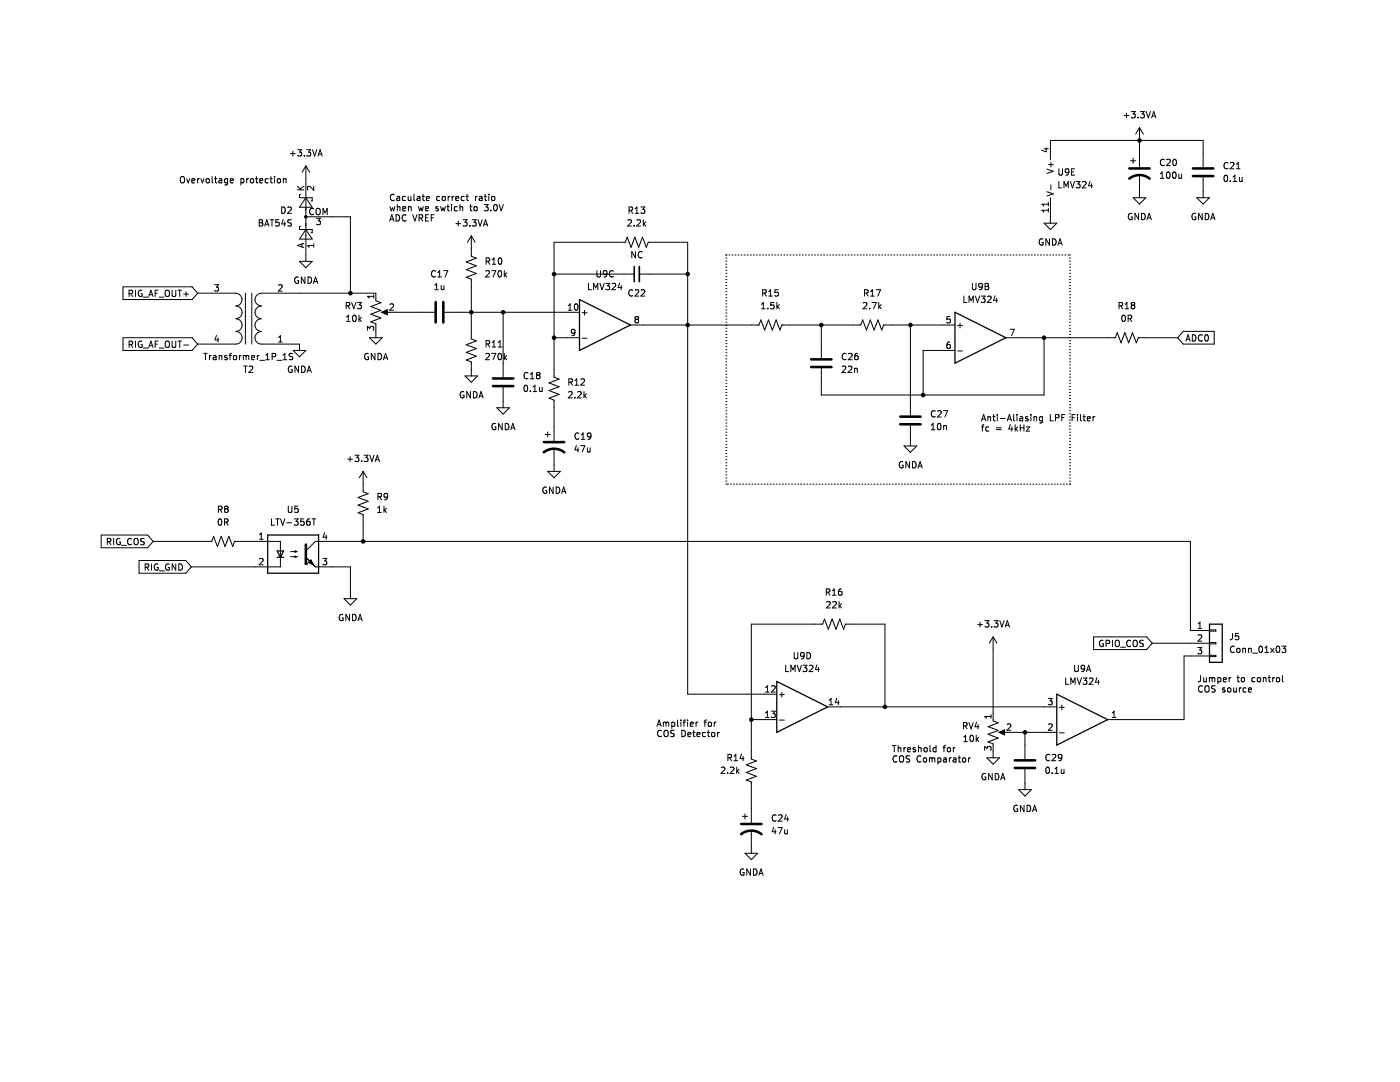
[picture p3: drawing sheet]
<svg xmlns="http://www.w3.org/2000/svg" width="279mm" height="216mm" viewBox="0 0 279 216" stroke-linecap="round" stroke-linejoin="round" font-family="sans-serif">
<g fill="none" stroke="#000" stroke-width=".2">
<path d="M36 35.4l.3-.2a.43 .43 0 0 1 .5 .5v.4a.42 .42 0 0 1-.4 .4 .42 .42 0 0 1-.4-.4zM37.3 35.7l.3 .8 .3-.8M38.3 36.1l.6-.1-.1-.3h-.3l-.2 .1v.6h.5M39.4 35.7v.8M39.8 35.7l-.4 .2M40.1 35.7l.3 .8 .3-.8M41.2 35.8l.2-.1 .3 .1 .1 .5-.1 .1h-.5zM42.3 35.2v1.1l.2 .2M42.8 35.7h.5M43 35.2v1.1l.3 .2M43.7 35.7h.5l.1 .8M44.3 36h-.5l-.1 .2 .1 .3 .5-.1"/>
<path d="M45.4 35.7h-.3l-.3 .2 .1 .5h.5M45.4 35.7v1l-.2 .2h-.3M46 36.1l.6-.1-.1-.3h-.4l-.1 .1v.6h.5M48.1 35.7h.3l.3 .2-.1 .5h-.5M48.1 35.7v1.2M49.2 35.7v.8M49.6 35.7l-.4 .2M50 35.8l.2-.1 .4 .1v.5l-.1 .1h-.5zM51 35.7h.5M51.2 35.2v1.1l.3 .2M51.8 36.1l.6-.1v-.3h-.4l-.2 .1 .1 .6h.5M53.5 35.7h-.3l-.3 .2 .1 .5h.5"/>
<path d="M53.9 35.7h.5M54.1 35.2v1.1l.3 .2M54.8 35.2v.1M54.8 35.7v.8M55.4 35.8l.2-.1 .3 .1 .1 .5-.1 .1h-.5zM56.5 35.8l.5-.1 .1 .8M56.5 35.7v.8M58 30.7h.9M58.4 30.2v.9M59.4 37.9h1.2M59.4 37.2l.7 .7M59.4 29.9h.8l-.4 .5 .3 .1v.5l-.1 .1-.6-.1"/>
<path d="M60 38.8h-.2v.7h2.5v.6h-.2M60.6 37.2l-.7 .5M60.7 31v.1M61 33.1v19.1M61 39.5l1.3 1.9h-2.5zM61 33.1l-.7 1.3M61 33.1l.8 1.3M61.2 29.9h.8l-.4 .5 .3 .1v.5l-.1 .1-.6-.1M62.4 29.9l.4 1.2 .4-1.2M62.6 37.2v.8l-.9-.8-.4 .2 .2 .5M63.5 31.1l.4-1.2 .4 1.2M63.6 30.8h.6"/>
<path d="M78.7 38.9a.6 .6 0 0 0-.9 .4 .6 .6 0 0 0 .6 .7l.3-.1M79.2 39.2h.5l.1 .8M79.8 39.5h-.5l-.1 .2 .1 .3h.5M80.9 39.2h-.3l-.3 .2 .1 .6h.5M81.5 39.2v.8l.5-.1M82 39.2v.8M82.6 38.8v1l.2 .2M83.3 39.2h.5v.8M83.8 39.5h-.4l-.2 .2 .2 .3h.4M84.2 39.2h.5M84.4 38.8v1l.3 .2M85.1 39.6l.6-.1-.1-.3h-.3l-.2 .2 .1 .6h.4"/>
<path d="M87.8 39.2h-.4l-.3 .2 .2 .6h.5M88.3 39.3l.2-.1 .3 .1 .1 .5-.1 .2-.5-.1zM89.4 39.2v.8M89.8 39.2l-.4 .2M90.2 39.2v.8M90.6 39.2l-.4 .2M91 39.6l.6-.1-.1-.3h-.4l-.1 .2v.6h.5M92.6 39.2h-.3l-.3 .2 .2 .6h.4M93 39.2h.5M93.2 38.8v1l.3 .2M94.9 39.2v.8M95.2 39.2l-.3 .2"/>
<path d="M95.7 39.2h.5v.8M96.2 39.5h-.4l-.2 .2 .2 .3h.4M96.6 39.2h.5M96.8 38.8v1l.3 .2M97.5 38.8v.1M97.5 39.2v.8M98.2 39.3l.1-.1 .4 .1 .1 .5-.2 .2-.4-.1zM208.4 29.7h.8M208.8 29.5v.8l-.9-.3M208.9 38.3l1.3 .4-1.3 .4M208.9 33.8l1.3 .4-1.3 .4M209.2 32.8h1"/>
<path d="M209.6 31.8v-3.8h30.5v5.4M209.6 39.5v5M209.7 32.4v.9M209.7 36.9v.9M211.3 33.7v1l.3 .3 .3-.1 .1-.2v-1M211.3 36.2v1.3h.6M212.3 37.5v-1.3l.5 .9 .4-.9v1.3M213.3 34.2l-.2 .3-.4-.1-.1-.2v-.4l.5-.1 .2 .2v.7l-.2 .3-.4 .1M213.6 36.2l.4 1.3 .5-1.3M213.9 34.3h.4M214.5 33.7h-.6v1.3h.6M214.8 36.2h.7l-.4 .5 .4 .1v.6l-.2 .1-.5-.1"/>
<path d="M216 36.3l.5-.1 .3 .4-.8 .9h.8M217.5 36.2l-.3 .9h.8M217.8 36.6v.9M224.3 23h1M224.8 22.6v.9M225.6 32.1h1M225.8 22.3h.8l-.5 .4 .4 .2v.5l-.2 .1-.5-.1M226.1 39.5h2.6l-1.3 1.2zM226.1 31.6v1M227.1 23.4v.1M227.4 25.5v7.9M227.4 34.9v4.6"/>
<path d="M227.4 25.5l-.8 1.3M227.4 25.5l.8 1.3M227.6 22.3h.8l-.4 .4 .3 .2v.5l-.2 .1-.5-.1M228.7 22.3l.5 1.2 .4-1.2M229.8 23.5l.5-1.2 .4 1.2M230 23.2h.6M231.6 35.6h.7M231.6 34.7l.3-.4v1.3M232.4 31.9a.6 .6 0 0 0-.9 .4 .6 .6 0 0 0 .6 .7l.3-.1M232.8 31.9l.5-.1 .3 .3-.8 .9h.8M232.9 34.4l.2-.1a.68 .68 0 0 1 .4 .7 .68 .68 0 0 1-.4 .6l-.3-.5zM234.1 34.4l.2-.1a.68 .68 0 0 1 .4 .7 .68 .68 0 0 1-.4 .6l-.3-.5z"/>
<path d="M234.2 31.8h.2a.68 .68 0 0 1 .4 .6 .68 .68 0 0 1-.4 .6 .84 .84 0 0 1-.2-1.2zM235.3 34.7v.8h.5M235.8 34.7v.9M238.8 39.5h2.6l-1.3 1.2zM240.1 35.4v4.1M244.4 35.1l.2-.1a.68 .68 0 0 1 .4 .6 .68 .68 0 0 1-.4 .6l-.3-.5zM245.1 32.5a.6 .6 0 0 0-.9 .5 .6 .6 0 0 0 .6 .7l.3-.1M245.5 36.1v.1M245.5 32.5l.5-.1 .3 .4-.8 .9h.8M246.1 36.2h.7M246.1 35.3l.4-.3v1.2M246.8 33.7h.7"/>
<path d="M246.8 32.8l.3-.4v1.3M247.4 35.4v.8l.5-.1M247.9 35.4v.8M24.5 57.2h13.8l1.2 1.3-1.2 1.3h-13.8zM25.8 58.6l.6-.1v-.5l-.6-.1v1.3M26.1 58.6l.4 .6M27 57.9v1.3M28.3 58a.59 .59 0 0 0-.7 .5 .59 .59 0 0 0 .7 .6l.1-.5h-.3M28.6 59.3h1M29.7 59.2l.4-1.3 .4 1.3M29.8 58.8h.6M31 58.5h.4"/>
<path d="M31.6 57.9h-.6v1.3M31.8 59.3h.9M33 58.1l.3-.2a.43 .43 0 0 1 .5 .4v.4a.42 .42 0 0 1-.4 .5 .42 .42 0 0 1-.4-.5zM34.4 57.9v1l.2 .3 .4-.1 .1-.2v-1M35.5 57.9h.7M35.9 57.9v1.3M36.7 58.7h.9M37.1 58.2v1M39.5 58.5h7.5a1.26 1.26 0 0 1 1.3 1.3 1.26 1.26 0 0 1-1.3 1.2M42.8 56.8h.8l-.4 .5 .4 .1v.6l-.2 .1-.6-.1M49 58.5v10.2M50.2 58.5v10.2"/>
<path d="M51.7 43.8h.5l.2 .3-.2 .3 .2 .2 .1 .3-.3 .2h-.5zM51.7 44.4h.5M52.8 45.1l.4-1.3 .5 1.3M52.9 44.7h.7M53.9 43.8h.7M54.3 43.8v1.3M55.6 56.9l.5-.1 .2 .4-.8 .9h.8M55.7 43.8h-.6l-.1 .6 .2-.1 .4 .1 .1 .2v.4l-.2 .1-.5-.1M56.2 41.3a.64 .64 0 0 1 .7 .6 .64 .64 0 0 1-.7 .7zM56.5 43.8l-.3 .9h.8M56.8 44.3v.8M57.4 41.4l.5-.1 .2 .4-.7 .9h.7"/>
<path d="M58.1 43.9l-.4-.1-.2 .2v.3l.5 .3 .1 .3-.2 .2h-.5M59.5 55.3a.59 .59 0 0 0-.7 .6 .59 .59 0 0 0 .7 .6l.1-.5h-.3M59.8 52.2h2.5l-1.3 1.2zM60 45.2h-.2v.6h2.5v.6h-.2M60.3 48.7v.6M60.6 48.6l-1.2 .4 1.2 .4M60.9 55.3v1.2l-.8-1.2v1.2M61 43.3h8.9v15.2M61 45.8l1.3 1.9h-2.5zM61.5 55.3a.64 .64 0 0 1 .7 .6 .64 .64 0 0 1-.7 .6zM62.6 56.5l.4-1.2 .4 1.2M62.6 41.7a.6 .6 0 0 0-.9 .4 .6 .6 0 0 0 .6 .7l.3-.1"/>
<path d="M62.6 48.6v.7M62.6 49h-1.3l.4 .3M62.7 56.2h.6M63.1 41.8l.3-.2a.43 .43 0 0 1 .5 .4v.4a.42 .42 0 0 1-.4 .5 .42 .42 0 0 1-.4-.5zM63.2 43.6h.7l-.4 .5 .4 .1v.5l-.2 .1-.5-.1M64.5 42.8v-1.2l.4 .9 .4-.9v1.2M74.6 58.8v.7M74.6 59.1h-1.3l.4 .4M77.8 44.1l.4-1.3 .4 1.3M77.8 41.2l.3 .9 .2-.6 .3 .6 .2-.9M77.9 43.8h.6M79 42.8a.64 .64 0 0 1 .8 .7 .64 .64 0 0 1-.8 .6z"/>
<path d="M79.3 41.3h.5v.8M79.3 40.8v1.3M80.4 41.6l.6-.1-.1-.2-.3-.1-.2 .2v.6h.5M81 43a.6 .6 0 0 0-.8 .4 .6 .6 0 0 0 .6 .7l.2-.1M81.5 41.3h.5l.1 .8M81.5 41.2v.9M82.4 42.8l.4 1.3 .4-1.3M83.5 41.2l.3 .9 .2-.6 .2 .6 .3-.9M83.6 43.5h.6l.1-.5-.7-.2v1.3M83.9 43.5l.5 .6M84.9 41.6l.6-.1v-.2l-.4-.1-.2 .2 .1 .6h.5M84.9 43.5h.4"/>
<path d="M85.5 42.8h-.6v1.3h.6M86.1 43.5h.4M86.7 42.8h-.6v1.3M86.8 57.8h.7M86.8 56.9l.3-.4v1.3M86.9 54.1a.6 .6 0 0 0-.8 .4 .6 .6 0 0 0 .6 .8l.2-.2M87.4 55.3h.7M87.4 54.4l.3-.4v1.3M87.4 41.3l-.3-.1-.1 .2v.2l.4 .1v.3h-.4M87.9 41.2l.3 .9 .2-.6 .3 .6 .2-.9M88 57l.1 .8 .5-.1M88.5 54h.9l-.6 1.3"/>
<path d="M88.6 57v.8M89.2 41.2h.5M89.4 40.8v1.1l.3 .2M90.1 40.8v.1M90.1 41.2v.9M91 44.6h.9M91.3 41.3l-.4-.1-.2 .3 .1 .5h.5M91.5 44.1v1M91.8 41.3h.5v.8M91.8 40.8v1.3M92.4 43.8h.8l-.4 .5 .4 .1v.6l-.2 .1-.6-.1M93.7 41.2h.5"/>
<path d="M93.8 45v.1M93.9 40.8v1.1l.3 .2M94.1 47.1v4l1 .4-2.1 .8 2.1 .7-2.1 .8 2.1 .8-2.1 .7 1.1 .4v11.9l1 .4-2.1 .8 2.1 .8-2.1 .7 2.1 .8-2.1 .7 1.1 .4v2.8M94.1 47.1l-.8 1.2M94.1 47.1l.7 1.2M94.2 43.8h.8l-.4 .5 .4 .1v.6l-.2 .1-.6-.1M94.6 41.3l.2-.1 .4 .1 .1 .5-.2 .2h-.5zM95.4 43.8l.4 1.3 .4-1.3M96.5 45.1l.4-1.3 .4 1.3M96.6 44.7h.6M96.6 40.8h.8l-.4 .5 .4 .1v.6l-.2 .1-.6-.1M97 54.1l.4-.1 .3 .4-.8 .9h.8"/>
<path d="M97 52.1h.6l.1-.5-.7-.1v1.2M97.3 52.1l.4 .6M98 42v.1M98.1 54h.9l-.6 1.3M98.2 51.8l.4-.3v1.2M98.2 52.7h.8M98.6 40.9l.2-.1a.68 .68 0 0 1 .5 .6 .68 .68 0 0 1-.5 .7l-.3-.5zM99.5 54.1l.2-.1a.68 .68 0 0 1 .4 .6 .68 .68 0 0 1-.4 .7l-.3-.5zM99.6 51.6l.1-.1a.68 .68 0 0 1 .5 .6 .68 .68 0 0 1-.5 .6l-.3-.5zM99.6 40.8l.4 1.3 .5-1.3M100.6 54v1.3M100.8 54.8l.3 .5"/>
<path d="M101.1 54.4l-.5 .5M110.6 54.7h16M117.4 56.5v1.3h.6M118.5 57.8v-1.3l.4 .9 .4-.9v1.3M119.1 54v1l.3 .3 .3-.1 .2-.2v-1M119.7 56.5l.5 1.3 .4-1.3M120.9 56.5h.8l-.5 .5 .4 .1v.6l-.2 .1-.5-.1M121.1 54.5l-.2 .3-.4-.1-.1-.2 .1-.4 .4-.1 .2 .2v.8l-.2 .2-.4 .1M122.2 56.7l.4-.2 .3 .4-.8 .9h.8M122.4 54.1a.6 .6 0 0 0-.8 .4 .6 .6 0 0 0 .6 .8l.2-.2M123.7 56.5l-.3 .9h.7M124 57v.8"/>
<path d="M125.3 44l.5-.2 .2 .4-.8 .9h.8M125.5 42l.6-.1 .1-.5-.7-.1v1.3M125.8 42l.5 .6M126.3 57.9a.6 .6 0 0 0-.9 .5 .6 .6 0 0 0 .6 .7l.3-.1M126.6 45v.1M126.7 57.9l.5-.1 .3 .4-.8 .9h.8M126.7 42.6h.8M126.7 41.7l.4-.4v1.3M126.8 50.2v1.3l-.7-1.3v1.3M127.1 44l.5-.2 .2 .4-.7 .9h.7M127.6 54.7h9.6M127.9 41.3h.8l-.4 .5 .3 .1v.5l-.2 .2-.5-.2"/>
<path d="M128 57.9l.4-.1 .3 .4-.8 .9h.8M128.1 50.3a.6 .6 0 0 0-.8 .4 .6 .6 0 0 0 .6 .8l.2-.2M128.4 43.8v1.3M128.5 44.6l.4 .5M128.9 44.3l-.5 .4M144.9 50.9h.1M144.9 59.4h.1M144.9 58.8h.1M144.9 58.2h.1M144.9 57.6h.1M144.9 57h.1M144.9 56.4h.1"/>
<path d="M144.9 55.8h.1M144.9 55.1h.1M144.9 54.5h.1M144.9 53.9h.1M144.9 53.3h.1M144.9 52.7h.1M144.9 52.1h.1M144.9 51.5h.1M145.5 50.9h.1M146.1 50.9h.1M146.7 50.9h.1M147.3 50.9h.1"/>
<path d="M147.9 50.9h.1M148.5 50.9h.1M149.1 50.9h.1M149.7 50.9h.1M150.3 50.9h.1M151 50.9h.1M151.6 50.9h.1M152.2 50.9h.1M152.2 58.5l.6-.1 .1-.5-.7-.1v1.3M152.5 58.5l.4 .6M152.8 50.9h.1M153.4 50.9h.1"/>
<path d="M153.4 58.2l.4-.4v1.3M153.4 59.1h.7M154 50.9h.1M154.6 50.9h.1M155.2 50.9h.1M155.3 57.8h-.6l-.1 .6 .2-.1 .4 .1 .2 .1-.1 .5-.2 .1-.5-.1M155.8 50.9h.1M156.4 50.9h.1M157.1 50.9h.1M157.7 50.9h.1M158.3 50.9h.1M158.9 50.9h.1"/>
<path d="M159.5 50.9h.1M160.1 50.9h.1M160.7 50.9h.1M161.3 50.9h.1M161.9 50.9h.1M162.5 50.9h.1M163.1 50.9h.1M163.8 50.9h.1M164.4 50.9h.1M165 50.9h.1M165.6 50.9h.1M166.2 50.9h.1"/>
<path d="M166.8 50.9h.1M167.4 50.9h.1M168 50.9h.1M168.6 50.9h.1M169.2 50.9h.1M169.9 50.9h.1M170.5 50.9h.1M171.1 50.9h.1M171.7 50.9h.1M172.3 50.9h.1M172.5 58.5l.6-.1 .1-.5-.7-.1v1.3M172.8 58.5l.5 .6"/>
<path d="M172.9 50.9h.1M173.5 50.9h.1M173.7 59.1h.8M173.7 58.2l.4-.4v1.3M174.1 50.9h.1M174.7 50.9h.1M174.9 57.8h.8l-.5 1.3M175.3 50.9h.1M176 50.9h.1M176.6 50.9h.1M177.2 50.9h.1M177.8 50.9h.1"/>
<path d="M178.4 50.9h.1M179 50.9h.1M179.6 50.9h.1M180.2 50.9h.1M180.8 50.9h.1M181.4 50.9h.1M182 50.9h.1M182.7 50.9h.1M183.3 50.9h.1M183.9 50.9h.1M184.5 50.9h.1M185.1 50.9h.1"/>
<path d="M185.7 50.9h.1M186.3 50.9h.1M186.9 50.9h.1M187.5 50.9h.1M188.1 50.9h.1M188.8 50.9h.1M189.4 50.9h.1M190 50.9h.1M190.6 50.9h.1M191.2 50.9h.1M191.8 50.9h.1M192.4 59.1v1.3h.6"/>
<path d="M192.4 50.9h.1M193 50.9h.1M193.6 50.9h.1M194.1 56.5v1.1l.2 .2h.4l.1-.2v-1.1M194.2 50.9h.1M194.7 59.1l.4 1.3 .4-1.3M194.8 50.9h.1M195.5 50.9h.1M195.8 59.1h.8l-.4 .5 .3 .1v.5l-.1 .2-.6-.2M196.1 57.1l-.3 .2h-.4l-.1-.2 .1-.4 .4-.2 .3 .3-.1 .7-.2 .3h-.4M196.1 50.9h.1M196.6 56.5h.4l.3 .3-.3 .3 .3 .2v.3l-.2 .2h-.5z"/>
<path d="M196.6 57.1h.4M196.7 50.9h.1M197.1 59.2l.5-.1 .2 .3-.8 1h.8M197.3 50.9h.1M197.9 50.9h.1M198.5 50.9h.1M198.6 59l-.3 .9h.8M198.9 59.5v.9M199.1 50.9h.1M199.7 50.9h.1M200.3 50.9h.1M200.9 50.9h.1"/>
<path d="M201.6 50.9h.1M202.2 50.9h.1M202.8 50.9h.1M203.4 50.9h.1M204 50.9h.1M204.6 50.9h.1M205.2 50.9h.1M205.8 50.9h.1M206.4 50.9h.1M207 50.9h.1M207.7 50.9h.1M208.1 47.7a.59 .59 0 0 0-.7 .6 .59 .59 0 0 0 .7 .6l.1-.5h-.3"/>
<path d="M208.3 50.9h.1M208.4 44.5h2.5l-1.3 1.3zM208.9 50.9h.1M209.2 40.8h-1.3l.4 .3M209.2 40.4v.7M209.2 41.6v.7M209.2 42h-1.3l.4 .3M209.4 47.7v1.2l-.7-1.2v1.2M209.5 50.9h.1M210.1 47.7a.64 .64 0 0 1 .7 .6 .64 .64 0 0 1-.7 .6zM210.1 50.9h.1M210.7 50.9h.1"/>
<path d="M211.1 48.9l.5-1.2 .4 1.2M211.3 48.6h.6M211.3 50.9h.1M211.9 50.9h.1M212.5 50.9h.1M213.1 50.9h.1M213.4 50.9h.1M213.4 51.5h.1M213.4 52.1h.1M213.4 52.7h.1M213.4 53.3h.1M213.4 53.9h.1"/>
<path d="M213.4 54.5h.1M213.4 55.1h.1M213.4 55.8h.1M213.4 56.4h.1M213.4 57h.1M213.4 57.6h.1M213.4 58.2h.1M213.4 58.8h.1M213.4 59.4h.1M225.9 42.6a.59 .59 0 0 0-.7 .6 .59 .59 0 0 0 .7 .6l.1-.5h-.3M227.2 42.6v1.2l-.7-1.2v1.2M227.8 42.6a.64 .64 0 0 1 .8 .6 .64 .64 0 0 1-.8 .6z"/>
<path d="M228.9 43.8l.4-1.2 .5 1.2M229 43.5h.6M238.6 42.6a.59 .59 0 0 0-.7 .6 .59 .59 0 0 0 .7 .6l.1-.5h-.3M239.9 42.6v1.2l-.7-1.2v1.2M240.5 42.6a.64 .64 0 0 1 .8 .6 .64 .64 0 0 1-.8 .6zM241.6 43.8l.4-1.2 .5 1.2M241.7 43.5h.6M24.5 67.4h13.8l1.2 1.3-1.2 1.2h-13.8zM25.8 68.7h.6v-.5l-.6-.1v1.2M26.1 68.7l.4 .6M27 68.1v1.2M28.3 68.1a.59 .59 0 0 0-.7 .6 .59 .59 0 0 0 .7 .6l.1-.5h-.3"/>
<path d="M28.6 69.5h1M29.7 69.3l.4-1.2 .4 1.2M29.8 69h.6M31 68.7h.4M31.6 68.1h-.6v1.2M31.8 69.5h.9M33 68.2l.3-.1a.43 .43 0 0 1 .5 .4v.4a.42 .42 0 0 1-.4 .4 .42 .42 0 0 1-.4-.4zM34.4 68.1v1l.2 .2h.4l.1-.2v-1M35.5 68.1h.7M35.9 68.1v1.2M36.7 68.8h.9M40.6 70.5h.8"/>
<path d="M41 70.5v1.3M41.8 70.9v.9M42.2 70.9l-.4 .3M42.6 71h.5v.8M43.1 71.2l-.4 .1-.2 .2 .2 .3 .4-.1M43.2 66.9l-.3 .9h.8M43.5 67.4v.8M43.7 71.1l.5-.1 .1 .8M43.7 70.9v.9M45.3 71l-.3-.1-.2 .2 .1 .2 .4 .1v.3h-.5M45.7 70.9h.5M46.2 70.5l-.3 .2v1.1"/>
<path d="M46.6 71.1l.2-.2 .4 .2v.4l-.1 .2h-.5zM47.1 61.1a1.26 1.26 0 0 1 1.2 1.2 1.26 1.26 0 0 1-1.2 1.3M47.1 63.6a1.26 1.26 0 0 1 1.2 1.3 1.26 1.26 0 0 1-1.2 1.2M47.1 66.1a1.26 1.26 0 0 1 1.2 1.3 1.26 1.26 0 0 1-1.2 1.3h-7.6M47.8 70.9v.9M48.1 70.9l-.3 .3M48.6 71.1l.3-.2 .2 .2M48.6 70.9v.9M48.6 73.1h.8M49 73.1v1.2M49.1 71.1l.2-.2 .3 .1 .1 .8M49.1 71.1v.7"/>
<path d="M49.7 73.2l.5-.1 .2 .3-.7 .9h.7M50.2 71.4l.6-.2-.1-.2-.3-.1-.2 .2 .1 .6h.4M51.4 70.9v.9M51.7 70.9l-.3 .3M51.8 71.9h1M52.2 61a1.26 1.26 0 0 1-1.3-1.2 1.26 1.26 0 0 1 1.3-1.3h22.8v1.5l1 .4-2 .8 2 .7-2 .8 2 .8-2 .7 1 .4v2.8M52.2 61.1a1.26 1.26 0 0 0-1.3 1.2 1.26 1.26 0 0 0 1.3 1.3M52.2 63.6a1.26 1.26 0 0 0-1.3 1.3 1.26 1.26 0 0 0 1.3 1.2M52.2 66.1a1.26 1.26 0 0 0-1.3 1.3 1.26 1.26 0 0 0 1.3 1.3h7.6v1.2M53 71.8h.8M53 70.9l.4-.4v1.3M54.3 71.2l.6-.1 .1-.5-.7-.1v1.3"/>
<path d="M55.3 71.9h1M55.6 67.3l.4-.3v1.2M55.6 68.2h.7M56.5 71.8h.7M56.5 70.9l.4-.4v1.3M58.3 73.1a.59 .59 0 0 0-.8 .6 .59 .59 0 0 0 .8 .6v-.5h-.2M58.4 70.6l-.5-.1-.1 .1v.4l.5 .2 .1 .3-.2 .3-.5-.1M58.5 69.9h2.5l-1.2 1.3zM59.6 73.1v1.2l-.7-1.2v1.2M60.2 73.1a.64 .64 0 0 1 .7 .6 .64 .64 0 0 1-.7 .6zM61.3 74.3l.4-1.2 .4 1.2M61.4 74h.6"/>
<path d="M69.1 61h.6l.1-.5-.7-.1v1.2M69.2 64.2h.7M69.2 63.3l.3-.4v1.3M69.4 61l.4 .6M70.2 60.4l.4 1.2 .4-1.2M70.5 63l.2-.1a.68 .68 0 0 1 .4 .6 .68 .68 0 0 1-.4 .7l-.3-.5zM71.3 60.4h.8l-.4 .4 .4 .2v.5l-.2 .1-.6-.1M71.6 62.9v1.3M71.8 63.7l.3 .5M72.1 63.3l-.5 .5M73.3 65.9v-.8l.5 .4 .1-.3h.6l.1 .2-.1 .5M73.5 70.6a.59 .59 0 0 0-.7 .5 .59 .59 0 0 0 .7 .6l.1-.5h-.3"/>
<path d="M73.7 67.4h2.6l-1.3 1.3zM74.8 70.5v1.3l-.7-1.3v1.3M75.4 70.5a.64 .64 0 0 1 .8 .6 .64 .64 0 0 1-.8 .7zM76.2 62.3l1.1-.5v1zM76.5 71.8l.4-1.3 .5 1.3M76.5 62.3h10.2M76.6 71.4h.6M77.8 60.7l.5-.1 .2 .4-.7 .9h.7M88.7 62.3h27M92.5 78.2a.59 .59 0 0 0-.7 .6 .59 .59 0 0 0 .7 .5l.1-.4h-.2M92.8 75h2.5l-1.2 1.3zM93.9 78.1v1.3l-.7-1.3v1.3"/>
<path d="M94.5 78.1a.64 .64 0 0 1 .7 .7 .64 .64 0 0 1-.7 .6zM95.6 79.4l.4-1.3 .4 1.3M95.7 79h.6M97 70.6l.4-.1 .3 .4-.8 .9h.8M97 68.6h.6l.1-.5-.7-.1v1.2M97.3 68.6l.4 .6M98.1 70.5h.9l-.6 1.3M98.2 69.2h.8M98.2 68.3l.4-.3v1.2M99.4 69.2h.8M99.4 68.3l.4-.3v1.2M99.5 70.6l.2-.1a.68 .68 0 0 1 .4 .6 .68 .68 0 0 1-.4 .7l-.3-.5z"/>
<path d="M100.4 62.3v13M100.4 77.3v4.1M100.6 70.5v1.3M100.8 71.3l.3 .5M101.1 70.9l-.5 .5M104.7 77l.2-.1a.68 .68 0 0 1 .4 .6 .68 .68 0 0 1-.4 .6l-.3-.5zM105.4 74.4a.6 .6 0 0 0-.9 .5 .6 .6 0 0 0 .6 .7l.3-.1M105.8 78v.1M105.8 75.6h.8M105.8 74.7l.4-.4v1.3M106.4 78.1h.7M106.4 77.2l.4-.3v1.2"/>
<path d="M107.3 74.9l-.2-.3 .2-.3h.2l.3 .3-.3 .3M107.3 74.9l-.2 .2v.4l.2 .1 .4-.1 .1-.2v-.2l-.3-.2M107.3 74.9h.2M107.7 77.3v.8l.5-.1M108.2 77.3v.8M110.6 67.4h5.1M113.4 61.9h.7M113.4 61l.4-.4v1.3M113.5 78.3l.4-.2 .3 .4-.8 .9h.8M113.5 76.3l.6-.1 .1-.5-.7-.1v1.3M113.8 76.3l.5 .6M114.7 79.3v.1"/>
<path d="M114.7 76.9h.8M114.7 76l.4-.4v1.3M114.7 60.7l.2-.1a.68 .68 0 0 1 .5 .7 .68 .68 0 0 1-.5 .6l-.3-.5zM114.7 66.2l-.2 .3-.4-.1-.1-.2 .1-.4 .4-.1 .2 .2v.8l-.2 .2-.4 .1M115.3 78.3l.5-.2 .2 .4-.8 .9h.8M115.9 75.7l.5-.1 .3 .4-.8 .9h.8M116.2 62.4h.9M116.2 67.5h.9M116.5 78.1v1.3M116.7 61.9v1M116.7 78.9l.3 .5M117 78.6l-.5 .4"/>
<path d="M125.8 64.9h25.7l.3-1.1 .8 2.1 .8-2.1 .7 2.1 .8-2.1 .8 2.1 .3-1h15.8l.4-1.1 .7 2.1 .8-2.1 .8 2.1 .7-2.1 .8 2.1 .4-1h14.2M127 63.7l-.3-.2 .3-.3h.2l.2 .2-.2 .3M127 63.7l-.3 .3 .1 .3 .2 .1h.3l.1-.2v-.2l-.2-.3M127 63.7h.2M144.9 79.5h.1M144.9 78.9h.1M144.9 78.3h.1M144.9 77.7h.1M144.9 77.1h.1M144.9 76.5h.1M144.9 75.9h.1M144.9 75.3h.1"/>
<path d="M144.9 74.7h.1M144.9 74h.1M144.9 73.4h.1M144.9 72.8h.1M144.9 72.2h.1M144.9 71.6h.1M144.9 71h.1M144.9 70.4h.1M144.9 69.8h.1M144.9 69.2h.1M144.9 68.6h.1M144.9 68h.1"/>
<path d="M144.9 67.3h.1M144.9 66.7h.1M144.9 66.1h.1M144.9 65.5h.1M144.9 64.9h.1M144.9 64.3h.1M144.9 63.7h.1M144.9 63.1h.1M144.9 62.5h.1M144.9 61.9h.1M144.9 61.2h.1M144.9 60.6h.1"/>
<path d="M144.9 60h.1M152 61.6h.7M152 60.7l.3-.3v1.2M153.2 61.5v.1M154.4 60.4h-.6v.6l.2-.2 .4 .1 .1 .2-.1 .4-.1 .1-.5-.1M155.1 60.4v1.2M155.2 61.1l.3 .5M155.5 60.8l-.4 .5M163.9 64.9v6.6M168.1 73.2l.5-.1 .2 .3-.8 .9h.8M168.9 70.6a.6 .6 0 0 0-.9 .5 .6 .6 0 0 0 .6 .7l.3-.1M169.3 73.2l.5-.1 .2 .3-.8 .9h.8"/>
<path d="M169.3 70.6l.5-.1 .3 .4-.8 .9h.8M170.6 73.5v.8M170.6 73.6l.4-.1 .1 .8M171.2 70.5l-.4 .1-.2 .2v.7l.2 .3 .4-.1 .1-.5-.1-.1-.4-.1-.2 .2M172.3 60.5l.5-.1 .2 .3-.8 .9h.8M173.6 61.5v.1M174 60.4h.9l-.6 1.2M175.4 60.4v1.2M175.5 61.1l.4 .5M175.9 60.8l-.5 .5M181.7 64.9v18M189.6 68.2l-.4 .1-.2 .2-.1 .8 .3 .2 .4-.1 .1-.4-.1-.2-.4-.1-.3 .3"/>
<path d="M189.6 63.2h-.6l-.1 .6 .2-.2 .5 .1 .1 .2-.1 .4-.2 .1-.5-.1M190.6 69.9h-6.4v8.9M191.1 64.9h1M191.1 70h1M191.6 64.5v.9M193.4 60.4v-1.3l.4 .9 .4-.9v1.3M200.7 67.4h21.9l.4-1 .7 2 .8-2 .8 2 .7-2 .8 2 .4-1h7.8M201.6 65.7h.8l-.5 1.3M208.4 67.4v11.4h-44.5v-5.3M213.4 60h.1M213.4 60.6h.1M213.4 61.2h.1"/>
<path d="M213.4 61.9h.1M213.4 62.5h.1M213.4 63.1h.1M213.4 63.7h.1M213.4 64.3h.1M213.4 64.9h.1M213.4 65.5h.1M213.4 66.1h.1M213.4 66.7h.1M213.4 67.3h.1M213.4 68h.1M213.4 68.6h.1"/>
<path d="M213.4 69.2h.1M213.4 69.8h.1M213.4 70.4h.1M213.4 71h.1M213.4 71.6h.1M213.4 72.2h.1M213.4 72.8h.1M213.4 73.4h.1M213.4 74h.1M213.4 74.7h.1M213.4 75.3h.1M213.4 75.9h.1"/>
<path d="M213.4 76.5h.1M213.4 77.1h.1M213.4 77.7h.1M213.4 78.3h.1M213.4 78.9h.1M213.4 79.5h.1M223.3 61h.6l.1-.5-.7-.1v1.2M223.6 61l.5 .6M224 63l.2-.1a.68 .68 0 0 1 .4 .6 .68 .68 0 0 1-.4 .7l-.3-.5zM224.5 61.6h.8M224.5 60.7l.4-.3v1.2M225.1 63.6l.6-.1 .1-.5-.7-.1v1.3"/>
<path d="M225.4 63.6l.5 .6M226 60.9l-.3 .2 .1 .4 .2 .1h.4l.1-.2v-.3l-.3-.2M226 60.9l-.3-.2 .3-.3h.2l.3 .2-.3 .3M226 60.9h.2M236.1 66.1h6.2v2.6h-6.2l-1.1-1.3zM236.7 68.1l.4-1.3 .4 1.3M236.8 67.7h.6M238 66.8a.64 .64 0 0 1 .7 .6 .64 .64 0 0 1-.7 .7zM239.9 66.9a.6 .6 0 0 0-.8 .4 .6 .6 0 0 0 .6 .8l.2-.2M240.6 66.9l.1-.1a.68 .68 0 0 1 .5 .6 .68 .68 0 0 1-.5 .7l-.3-.5zM69.4 91.6h1M69.9 91.1v1"/>
<path d="M70.8 90.8h.8l-.4 .5 .4 .1v.6l-.2 .1-.6-.1M72.2 92v.1M72.5 94.1v4l1 .4-2 .8 2 .7-2 .8 2 .8-2 .7 1 .4v5.3M72.5 94.1l-.8 1.2M72.5 94.1l.7 1.2M72.7 90.8h.7l-.4 .5 .4 .1v.6l-.2 .1-.5-.1M73.8 90.8l.4 1.3 .4-1.3M74.9 92.1l.4-1.3 .4 1.3M75 91.7h.6M75.4 99.1h.6l.1-.5-.7-.1v1.2M75.7 99.1l.5 .6M77.4 99l-.3 .2h-.3l-.2-.2 .1-.4 .4-.1 .3 .2-.1 .7-.2 .3h-.3"/>
<path d="M98.9 84.5a.59 .59 0 0 0-.7 .6 .59 .59 0 0 0 .7 .6l.1-.5h-.3M99.1 81.4h2.6l-1.3 1.2zM100.2 84.5v1.3l-.7-1.3v1.3M100.8 84.5a.64 .64 0 0 1 .8 .6 .64 .64 0 0 1-.8 .7zM101.9 85.8l.4-1.3 .5 1.3M102 85.4h.6M108.8 86.7h1M109.1 97.2a.59 .59 0 0 0-.8 .6 .59 .59 0 0 0 .8 .6v-.5h-.2M109.3 94.1h2.5l-1.2 1.2zM109.3 86.2v1M110.4 97.2v1.3l-.7-1.3v1.3M110.6 88v-8.2l-1-.3 2-.8-2-.8 2-.7-2-.8 2-.8-1-.3v-27h14.2l.4-1 .7 2.1 .8-2.1 .8 2.1 .7-2.1 .8 2.1 .4-1.1h7.8v90.2h17.8"/>
<path d="M110.6 89.5v4.6M111 97.2a.64 .64 0 0 1 .7 .6 .64 .64 0 0 1-.7 .7zM112.1 98.5l.4-1.3 .4 1.3M112.2 98.1h.6M115 88.9l-.3 .9h.8M115.3 89.3v.9M115.5 86.5a.6 .6 0 0 0-.8 .4 .6 .6 0 0 0 .6 .8l.2-.2M115.9 88.9h.8l-.5 1.3M116 87.7h.7M116 86.7l.4-.3v1.3M117.2 89.3l.1 .8h.5M117.8 89.3v.9"/>
<path d="M117.9 86.9l-.2 .3-.4-.1-.1-.2 .1-.4 .4-.1 .2 .2v.8l-.2 .2-.4 .1M144.9 96.6h.1M144.9 96h.1M144.9 95.4h.1M144.9 94.8h.1M144.9 94.2h.1M144.9 93.6h.1M144.9 92.9h.1M144.9 92.3h.1M144.9 91.7h.1M144.9 91.1h.1M144.9 90.5h.1"/>
<path d="M144.9 89.9h.1M144.9 89.3h.1M144.9 88.7h.1M144.9 88.1h.1M144.9 87.5h.1M144.9 86.8h.1M144.9 86.2h.1M144.9 85.6h.1M144.9 85h.1M144.9 84.4h.1M144.9 83.8h.1M144.9 83.2h.1"/>
<path d="M144.9 82.6h.1M144.9 82h.1M144.9 81.4h.1M144.9 80.8h.1M144.9 80.1h.1M145.2 96.6h.1M145.8 96.6h.1M146.4 96.6h.1M147 96.6h.1M147.6 96.6h.1M148.2 96.6h.1M148.8 96.6h.1"/>
<path d="M149.4 96.6h.1M150 96.6h.1M150.7 96.6h.1M151.3 96.6h.1M151.9 96.6h.1M152.5 96.6h.1M153.1 96.6h.1M153.7 96.6h.1M154.3 96.6h.1M154.9 96.6h.1M155.5 96.6h.1M156.1 96.6h.1"/>
<path d="M156.7 96.6h.1M157.4 96.6h.1M158 96.6h.1M158.6 96.6h.1M159.2 96.6h.1M159.8 96.6h.1M160.4 96.6h.1M161 96.6h.1M161.6 96.6h.1M162.2 96.6h.1M162.8 96.6h.1M163.5 96.6h.1"/>
<path d="M164.1 96.6h.1M164.7 96.6h.1M165.3 96.6h.1M165.9 96.6h.1M166.5 96.6h.1M167.1 96.6h.1M167.7 96.6h.1M168.3 96.6h.1M168.9 96.6h.1M169.6 96.6h.1M170.2 96.6h.1M170.8 96.6h.1"/>
<path d="M171.4 96.6h.1M172 96.6h.1M172.6 96.6h.1M173.2 96.6h.1M173.8 96.6h.1M174.4 96.6h.1M175 96.6h.1M175.6 96.6h.1M176.3 96.6h.1M176.9 96.6h.1M177.5 96.6h.1M178.1 96.6h.1"/>
<path d="M178.7 96.6h.1M179.3 96.6h.1M179.9 96.6h.1M180.2 92.2a.59 .59 0 0 0-.8 .5 .59 .59 0 0 0 .8 .6v-.5h-.2M180.4 89h2.6l-1.3 1.3zM180.5 96.6h.1M181.1 96.6h.1M181.5 92.1v1.3l-.7-1.3v1.3M181.7 84.9v4.1M181.7 96.6h.1M182.1 92.1a.64 .64 0 0 1 .7 .6 .64 .64 0 0 1-.7 .7zM182.4 96.6h.1"/>
<path d="M183 96.6h.1M183.2 93.4l.4-1.3 .4 1.3M183.3 93h.6M183.6 96.6h.1M184.2 96.6h.1M184.8 96.6h.1M185.4 96.6h.1M185.9 84.8l.3-.3v1.3M185.9 85.8h.7M186 96.6h.1M186.6 96.6h.1M186.6 82.1a.6 .6 0 0 0-.8 .4 .6 .6 0 0 0 .6 .7l.2-.1"/>
<path d="M187.1 82.1l.5-.2 .3 .4-.8 .9h.8M187.2 84.6l.2-.1a.68 .68 0 0 1 .4 .6 .68 .68 0 0 1-.4 .7l-.3-.5zM187.2 96.6h.1M187.8 96.6h.1M188.3 81.9h.8l-.5 1.3M188.3 85h.5l.1 .8M188.3 84.9v.9M188.4 96.6h.1M189.1 96.6h.1M189.7 96.6h.1M190.3 96.6h.1M190.9 96.6h.1"/>
<path d="M191.5 96.6h.1M192.1 96.6h.1M192.7 96.6h.1M193.3 96.6h.1M193.9 96.6h.1M194.5 96.6h.1M195.2 96.6h.1M195.8 96.6h.1M195.9 84l.4-1.3 .4 1.3M195.9 85.2h.5M196 83.6h.6M196.4 84.8l-.3 .1v1.1"/>
<path d="M196.4 96.6h.1M197 96.6h.1M197.2 83.1v.9M197.2 83.3l.4-.1 .1 .8M197.3 85.2h-.3l-.3 .2 .2 .6h.4M197.6 96.6h.1M198.1 83.1h.5M198.2 96.6h.1M198.3 82.7v1.1l.3 .2M198.8 96.6h.1M198.8 85.4h1M198.8 85.7h1"/>
<path d="M199 82.7v.1M199 83.1v.9M199.4 96.6h.1M199.6 83.5h1M200 96.6h.1M200.6 96.6h.1M201 84l.4-1.3 .5 1.3M201.1 83.6h.6M201.2 96.6h.1M201.6 84.7l-.3 .9h.8M201.9 96.6h.1M201.9 85.2v.8"/>
<path d="M202.3 82.7v1.1l.2 .2M202.5 96.6h.1M202.6 84.8v1.2M202.7 85.5l.4 .5M203 82.7v.1M203 83.1v.9M203.1 96.6h.1M203.1 85.2l-.5 .5M203.6 83.2h.4l.1 .8M203.6 85.4h.7M203.6 84.8v1.2M203.7 96.6h.1"/>
<path d="M204.1 83.4l-.4 .1-.2 .2 .2 .3 .4-.1M204.3 96.6h.1M204.3 84.8v1.2M204.8 85.2h.7l-.7 .8h.7M204.9 96.6h.1M205.1 83.2l-.3-.1-.1 .2v.2l.4 .1v.3h-.4M205.5 96.6h.1M205.7 82.7v.1M205.7 83.1v.9M206.1 96.6h.1M206.3 83.3l.5-.1 .1 .8M206.3 83.1v.9"/>
<path d="M206.7 96.6h.1M207.3 96.6h.1M208 96.6h.1M208 83.2l-.3-.1-.3 .3 .2 .5h.4M208 83.1v1.1l-.2 .2-.3-.1M208.6 96.6h.1M209.2 96.6h.1M209.6 82.7v1.3h.6M209.8 96.6h.1M210.4 96.6h.1M210.6 83.4l.6-.1 .1-.5-.7-.1v1.3M211 96.6h.1"/>
<path d="M211.6 96.6h.1M211.9 83.3h.4M212.2 96.6h.1M212.5 82.7h-.6v1.3M212.8 96.6h.1M213.4 80.1h.1M213.4 80.8h.1M213.4 81.4h.1M213.4 82h.1M213.4 82.6h.1M213.4 83.2h.1M213.4 83.8h.1"/>
<path d="M213.4 84.4h.1M213.4 85h.1M213.4 85.6h.1M213.4 86.2h.1M213.4 86.8h.1M213.4 87.5h.1M213.4 88.1h.1M213.4 88.7h.1M213.4 89.3h.1M213.4 89.9h.1M213.4 90.5h.1M213.4 91.1h.1"/>
<path d="M213.4 91.7h.1M213.4 92.3h.1M213.4 92.9h.1M213.4 93.6h.1M213.4 94.2h.1M213.4 94.8h.1M213.4 95.4h.1M213.4 96h.1M213.4 96.6h.1M214 83.3h.4M214.6 82.7h-.6v1.3M215.1 82.7v.1"/>
<path d="M215.1 83.1v.9M215.7 82.7v1.1l.1 .2M216.1 83.1h.5M216.3 82.7v1.1l.3 .2M217 83.6l.6-.2-.1-.2-.3-.1-.2 .2v.6h.5M218.1 83.1v.9M218.5 83.1l-.4 .3M20.2 106.8h9.3l1.1 1.2-1.1 1.3h-9.3zM21.4 108.1l.6-.1 .1-.4-.7-.2v1.3M21.7 108.1l.4 .6M22.7 107.4v1.3M24 107.5a.59 .59 0 0 0-.8 .6 .59 .59 0 0 0 .8 .5v-.4h-.2"/>
<path d="M24.3 108.8h.9M26.3 107.6a.6 .6 0 0 0-.9 .4 .6 .6 0 0 0 .6 .7l.3-.1M26.8 107.6l.2-.2a.43 .43 0 0 1 .6 .5v.4a.42 .42 0 0 1-.4 .4 .42 .42 0 0 1-.5-.4zM27.8 111.8h9.3l1.1 1.3-1.1 1.3h-9.3zM28.8 107.5l-.5-.1-.2 .2v.3l.6 .3 .1 .3-.3 .2-.4-.1M29 113.2l.6-.1v-.5l-.6-.1v1.3M29.3 113.2l.4 .6M30.2 112.5v1.3M30.6 108h11.6l.4-1 .8 2 .8-2 .7 2 .8-2 .7 2 .4-1h9.2v5.1h-17.8M31.5 112.6a.59 .59 0 0 0-.7 .5 .59 .59 0 0 0 .7 .6l.1-.5h-.3M31.8 113.9h1M33.7 112.6a.59 .59 0 0 0-.7 .5 .59 .59 0 0 0 .7 .6l.1-.5h-.2"/>
<path d="M35.1 112.5v1.3l-.7-1.3v1.3M35.7 112.5a.64 .64 0 0 1 .7 .6 .64 .64 0 0 1-.7 .7zM43.6 101.7l.6-.1 .1-.5-.7-.1v1.3M43.7 103.7l.1-.2a.68 .68 0 0 1 .5 .7 .68 .68 0 0 1-.5 .6l-.3-.5zM43.9 101.7l.4 .6M44.8 104.2l.6-.1 .1-.4-.7-.2v1.3M45 101.5l-.2-.2 .2-.3h.3l.2 .2-.2 .3M45 101.5l-.2 .3 .1 .3 .1 .2 .4-.1 .1-.2v-.2l-.2-.3M45 101.5h.3M45.1 104.2l.4 .6M51.8 107.6h.7M51.8 106.7l.4-.4v1.3"/>
<path d="M51.8 111.5l.5-.1 .2 .4-.8 .9h.8M54.2 103.5v1.3h.6M55 103.5h.7M55.4 103.5v1.3M56 103.5l.4 1.3 .4-1.3M57.3 104.3h.9M57.5 101v1l.3 .3 .3-.1 .2-.2v-1M58 111.1h1.3M58 110.1h1.3M58.7 103.5h.8l-.4 .5 .3 .1v.6l-.1 .1-.6-.1M58.9 111l.4 .1-.4 .1zM58.9 109.9l.4 .2-.4 .1z"/>
<path d="M59.5 101h-.6l-.1 .6 .2-.1h.4l.1 .2v.4l-.2 .2-.5-.2M60.6 103.5h-.6v.6l.2-.1 .4 .1 .1 .2-.1 .4-.1 .1-.5-.1M61 109.9l1.9-1.9h174.7v17.8h3.8M61 111.2l1.9 1.9h7v6.4M61.5 112.2h.1M61.8 103.5l-.4 .1-.1 .2-.1 .8 .2 .2 .5-.1v-.4l-.1-.2-.4-.1-.2 .3M62.1 111.7l.5 1-1.1-.5zM62.3 103.5h.7M62.6 103.5v1.3M64.4 111.4h.8l-.4 .5 .4 .1v.6l-.2 .1-.6-.1M64.8 106.3l-.3 .9h.8M65.1 106.8v.8"/>
<path d="M68.7 119.5h2.5l-1.3 1.2zM75.4 101.4l.3-.4v1.3M75.4 102.3h.7M76.6 101v1.3M76.8 101.8l.3 .5M77.1 101.4l-.5 .5M164.9 118.2l.6-.1 .1-.5-.7-.1v1.3M165.2 118.2l.4 .6M166.1 118.8h.7M166.1 117.9l.4-.4v1.3M167.9 117.5l-.3 .1-.2 .2-.1 .7 .3 .3 .4-.2 .1-.4-.2-.2h-.3l-.3 .2M68.4 122.6a.59 .59 0 0 0-.7 .6 .59 .59 0 0 0 .7 .6l.1-.5h-.3"/>
<path d="M69.7 122.6v1.3l-.7-1.3v1.3M70.4 122.6a.64 .64 0 0 1 .7 .6 .64 .64 0 0 1-.7 .7zM71.4 123.9l.5-1.3 .4 1.3M71.6 123.5h.6M152.8 138.1h.7M152.8 137.2l.3-.4v1.3M154 136.9l.5-.1 .2 .4-.8 .9h.8M155.6 138.6h.9M156 138.1v1M156.8 132.7v1.3h.6M157.8 134v-1.3l.5 .9 .4-.9v1.3M158.5 130.2v1l.2 .3 .4-.1 .1-.2v-1"/>
<path d="M159.1 132.7l.4 1.3 .5-1.3M160.3 132.7h.7l-.4 .5 .4 .1v.6l-.2 .1-.5-.1M160.5 130.7l-.2 .3-.4-.1-.1-.2v-.4l.5-.1 .2 .2-.1 .8-.1 .2-.4 .1M161 130.2a.64 .64 0 0 1 .8 .6 .64 .64 0 0 1-.8 .7zM161.5 132.9l.5-.2 .2 .4-.7 .9h.7M163 132.7l-.3 .9h.8M163.3 133.2v.8M165 120.2l.5-.2 .2 .4-.8 .9h.8M165.5 139.7l.3-.3v1.2M166.2 120.2l.5-.2 .2 .4-.8 .9h.8M167 139.3l-.3 .9h.8M167.3 139.8v.8"/>
<path d="M167.4 120v1.3M167.6 120.8l.3 .5M167.9 120.5l-.5 .4M195.1 124.6h1M195.6 124.2v.9M196.6 123.9h.8l-.5 .4 .4 .2v.5l-.2 .1-.5-.1M197.9 125v.1M198.2 127.1v16.7l1 .4-2 .8 2 .8-2 .7 2 .8-2 .7 1 .4v2.8M198.2 127.1l-.8 1.3M198.2 127.1l.8 1.3M198.4 123.9h.8l-.5 .4 .4 .2v.5l-.2 .1-.5-.1M199.5 123.9l.5 1.2 .4-1.2"/>
<path d="M200.6 125.1l.4-1.2 .5 1.2M200.7 124.8h.6M209.2 139.4h.8l-.4 .4 .3 .2v.5l-.1 .1-.6-.1M212.7 135.3v1.3h.6M213.7 136.6v-1.3l.4 .9 .5-.9v1.3M214.5 132.7v1.1l.2 .2h.4l.1-.2v-1.1M215 135.3l.4 1.3 .4-1.3M216.1 135.3h.8l-.4 .5 .4 .1v.5l-.2 .2-.6-.2M216.5 133.3l-.3 .2h-.3l-.2-.2 .1-.4 .4-.2 .3 .3-.1 .7-.2 .3h-.3M216.8 134l.5-1.3 .4 1.3M216.9 133.6h.7M217.4 135.4l.5-.1 .2 .3-.8 1h.8"/>
<path d="M218.3 127.1h10.5l1.2 1.3-1.2 1.2h-10.5zM218.9 135.2l-.3 .9h.8M219.2 135.7v.9M220.1 127.8a.59 .59 0 0 0-.7 .6 .59 .59 0 0 0 .7 .6l.1-.5h-.2M220.7 128.4h.6l.1-.5-.7-.1v1.2M222 127.8v1.2M222.6 127.9l.3-.1a.43 .43 0 0 1 .5 .4v.4a.42 .42 0 0 1-.4 .4 .42 .42 0 0 1-.4-.4zM223.6 129.1h1M225.6 127.9a.6 .6 0 0 0-.8 .4 .6 .6 0 0 0 .6 .7l.2-.1M226.2 127.9l.2-.1a.43 .43 0 0 1 .6 .4v.4a.42 .42 0 0 1-.5 .4 .42 .42 0 0 1-.4-.4zM228.2 127.8h-.5l-.2 .1v.3l.6 .3 .1 .3-.3 .2h-.4M230 128.4h11.4"/>
<path d="M239.1 129.2h.7l-.4 .5 .4 .1v.6l-.2 .1-.5-.1M239.1 126.8l.5-.1 .2 .3-.7 .9h.7M239.1 124.5l.4-.4v1.3M239.1 125.4h.7M239.6 134.8l-.1 1.1-.4 .2M240 136.9a.6 .6 0 0 0-.9 .5 .6 .6 0 0 0 .6 .7l.3-.1M240.2 135.2l.1 .8 .5-.1M240.5 137l.3-.2a.43 .43 0 0 1 .5 .5v.4a.42 .42 0 0 1-.4 .4 .42 .42 0 0 1-.4-.4zM240.8 135.2v.9M241.4 135.3l.3-.1 .2 .2M241.4 135.2v.9M241.4 130.9h-5.1v12.7h-15.2"/>
<path d="M241.4 125.7h1.3v.2h-1.3zM241.4 128.2h1.3v.3h-1.3zM241.4 130.8h1.3v.2h-1.3zM241.9 135.4l.2-.2 .3 .1v.8M241.9 135.4v.7M242.5 136.9l-.5-.1-.2 .1v.4l.6 .3 .1 .3-.2 .2-.5-.1M243.1 135.3l.3-.1 .3 .2-.2 .6h-.4M243.1 135.2v1.3M244.1 135.6l.6-.1v-.2l-.4-.1-.2 .2 .1 .6h.5M244.4 137.3h-.3l-.1 .1v.2l.4 .1v.3h-.4M245 137.4l.2-.1 .4 .1 .1 .5-.2 .1h-.5zM245.3 135.2v.9"/>
<path d="M245.7 135.2l-.4 .2M246 126.4l-.1 1.1-.4 .2M246.2 137.3l.1 .7h.4M246.3 129.1a.6 .6 0 0 0-.8 .4 .6 .6 0 0 0 .6 .7l.2-.1M246.7 137.3v.8M246.9 135.2h.4M246.9 129.5l.2-.1 .3 .1 .1 .5-.1 .1h-.5zM247 134.8v1.1l.3 .2M247.2 126.4h-.6l-.1 .6 .2-.1h.4l.1 .2v.4l-.2 .2-.5-.2M247.3 137.3v.8M247.7 137.3l-.4 .2M247.8 135.3l.2-.1 .3 .1 .1 .5-.1 .2-.5-.1z"/>
<path d="M248 129.5l.5-.1 .1 .8M248 129.4v.8M248.7 137.3h-.4l-.2 .2 .1 .5h.5M249.2 137.7l.6-.1-.1-.3h-.4l-.1 .1v.6h.5M249.2 129.4v.8M249.2 129.5l.5-.1v.8M250 130.3h1M250.4 135.3l-.3-.1-.3 .2 .1 .6h.5M251 135.3l.2-.1 .3 .1 .1 .5-.1 .2-.5-.1zM251.3 129.1l.2-.2a.68 .68 0 0 1 .5 .7 .68 .68 0 0 1-.5 .6l-.3-.5zM252.1 135.3h.5l.1 .8M252.1 135.2v.9"/>
<path d="M252.4 130.2h.8M252.4 129.3l.4-.4v1.3M253.1 135.2h.5M253.3 134.8v1.1l.3 .2M253.6 129.4l.7 .8M254 135.2v.9M254.3 129.4l-.7 .8M254.4 135.2l-.4 .2M254.8 135.3l.2-.1 .3 .1 .1 .5-.1 .2-.5-.1zM254.8 129.1l.2-.2a.68 .68 0 0 1 .4 .7 .68 .68 0 0 1-.4 .6l-.3-.5zM255.8 128.9h.8l-.4 .5 .4 .1v.6l-.2 .1-.6-.1M255.9 134.8v1.1l.2 .2"/>
<path d="M131.1 144.9l.4-1.2 .5 1.2M131.2 144.6h.6M132 145.8a.6 .6 0 0 0-.8 .5 .6 .6 0 0 0 .6 .7l.2-.1M132.4 144.1v.8M132.4 144.2l.3-.1 .2 .2M132.6 145.9l.2-.2a.43 .43 0 0 1 .6 .4v.5a.42 .42 0 0 1-.5 .4 .42 .42 0 0 1-.4-.4zM132.9 144.3l.2-.2 .3 .1 .1 .7M132.9 144.3v.6M134.1 144.2l.3-.1 .3 .2-.1 .6h-.5M134.1 144.1v1.3M134.6 145.8l-.5-.1-.2 .1v.4l.5 .2 .2 .3-.3 .3-.5-.1M135.2 143.7v1.1l.2 .1"/>
<path d="M135.9 143.7v.1M135.9 144.1v.8M136.1 145.7a.64 .64 0 0 1 .7 .7 .64 .64 0 0 1-.7 .6zM136.3 144.1h.5M136.8 143.7l-.3 .2v1M137.2 143.7v.1M137.2 144.1v.8M137.3 146.6l.6-.2-.1-.2-.3-.1-.2 .2v.6h.5M137.8 144.5l.6-.1-.1-.2-.4-.1-.1 .2v.6h.5M138.2 146.1h.5M138.4 145.7v1.1l.3 .2M138.9 144.1v.8"/>
<path d="M139.1 146.6l.6-.2-.1-.2-.3-.1-.2 .2 .1 .6h.4M139.3 144.1l-.4 .2M140.5 144.1h.5M140.8 146.2l-.4-.1-.2 .3 .1 .5h.5M141 143.7l-.3 .2v1M141.2 146.1h.4M141.3 145.7v1.1l.3 .2M141.4 144.2l.2-.1 .3 .1 .1 .5-.1 .2-.5-.1zM142.1 146.2l.3-.1 .3 .3v.3l-.3 .3-.4-.3zM142.5 144.1v.8M142.9 144.1l-.4 .2M143.2 146.1v.9"/>
<path d="M143.6 146.1l-.4 .3M143.9 153.2l.5-.1 .3 .3-.8 .9h.8M145.2 154.2v.1M145.3 151.2l.6-.1v-.5l-.6-.1v1.3M145.6 151.2l.4 .6M145.8 153.2l.4-.1 .3 .3-.8 .9h.8M146.5 151.8h.7M146.5 150.9l.3-.4v1.3M147 153.1v1.2M147.1 153.8l.4 .5M147.5 153.5l-.5 .5M148 150.5l-.3 .9h.8"/>
<path d="M148.3 150.9v.9M149.9 143.6h5.1M152.8 142.3l.3-.4v1.3M152.8 143.2h.7M153.9 141.9h.8l-.4 .5 .4 .1v.6l-.2 .1-.6-.1M155.6 143.7h.9M165.2 141.1h45.7M165.5 140.6h.7M176.6 141.1v-16.6h-7.9l-.3 1.1-.8-2.1-.8 2.1-.7-2.1-.8 2.1-.8-2.1-.3 1h-14.3v27l1.1 .3-2.1 .8 2.1 .8-2.1 .7 2.1 .8-2.1 .8 1 .3v8.2M178.1 148.8h.7M178.5 148.8v1.2M179 150.9a.6 .6 0 0 0-.8 .4 .6 .6 0 0 0 .6 .8l.2-.2"/>
<path d="M179.3 148.8v1.2M179.3 149.3l.4-.1 .1 .8M179.6 151l.2-.2a.43 .43 0 0 1 .5 .4v.4a.42 .42 0 0 1-.4 .5 .42 .42 0 0 1-.4-.5zM180.4 149.2v.8M180.8 149.2l-.4 .2M181.1 149.6l.6-.1v-.3h-.4l-.2 .2 .1 .6h.5M181.5 150.9l-.4-.1-.2 .1v.4l.5 .2 .1 .3-.2 .3-.5-.1M182.7 149.2h-.3l-.2 .2 .1 .1 .4 .2v.3h-.5M183.3 149.3l.5-.1v.8M183.3 148.8v1.2M183.8 150.9a.6 .6 0 0 0-.8 .4 .6 .6 0 0 0 .5 .8l.3-.2M184.3 151.3l.2-.1 .4 .1v.5l-.1 .2-.5-.1z"/>
<path d="M184.5 149.3l.1-.1 .4 .1 .1 .5-.2 .2-.4-.1zM185.5 151.3l.3-.1 .2 .2M185.5 151.2v.9M185.6 148.8v1l.2 .2M186 151.4l.2-.2 .3 .1 .1 .8M186 151.4v.7M186.8 149.2h-.4l-.2 .2 .1 .6h.5M186.8 148.8v1.2M187.2 151.3l.3-.1 .3 .3-.1 .5h-.5M187.2 151.2v1.3M188.2 149.2h.5M188.3 151.3h.5l.1 .8"/>
<path d="M188.7 148.8l-.3 .1v1.1M188.9 151.5l-.5 .1-.1 .2 .1 .3 .5-.1M189.1 149.3l.2-.1 .4 .1v.5l-.1 .2-.5-.1zM189.5 151.2v.9M189.8 151.2l-.3 .3M190.3 149.2v.8M190.3 151.3h.4l.1 .8M190.6 149.2l-.3 .2M190.8 151.5l-.4 .1-.2 .2 .2 .3 .4-.1M191.2 151.2h.5M191.4 150.8v1.1l.3 .2M192.1 151.3l.2-.1 .4 .1v.5l-.1 .2-.5-.1z"/>
<path d="M192.3 144.8h.6v-.5l-.6-.1v1.2M192.3 148h.8M192.3 147.1l.4-.4v1.3M192.6 144.8l.4 .6M193.3 151.2v.9M193.4 144.2l.4 1.2 .4-1.2M193.6 151.2l-.3 .3M193.7 146.8l.2-.1a.68 .68 0 0 1 .4 .6 .68 .68 0 0 1-.4 .7l-.3-.5zM194.8 146.7v1.3M194.9 144.1l-.3 .9h.8M194.9 147.5l.4 .5M195.2 144.6v.8"/>
<path d="M195.3 147.1l-.5 .5M196.5 149.7v-.8l.5 .5 .1-.4h.6l.1 .2-.1 .5M196.7 154.4a.59 .59 0 0 0-.7 .6 .59 .59 0 0 0 .7 .5v-.4h-.2M196.9 151.2h2.6l-1.3 1.3zM197.8 142.6v.7M197.8 143h-1.3l.4 .3M198 154.3v1.3l-.7-1.3v1.3M198.6 154.3a.64 .64 0 0 1 .8 .7 .64 .64 0 0 1-.8 .6zM199.3 146.1l1.2-.5v1zM199.7 155.6l.4-1.3 .5 1.3M199.7 146.1h11.2M199.8 155.2h.6"/>
<path d="M201 144.6l.5-.2 .2 .4-.7 .9h.7M203.3 157.6h2.5l-1.2 1.2zM204.6 146.1v5.4M204.6 153.5v4.1M208.8 153.2l.2-.1a.68 .68 0 0 1 .5 .6 .68 .68 0 0 1-.5 .6l-.3-.5zM209.3 144.6l.5-.2 .2 .4-.8 .9h.8M209.5 150.6a.6 .6 0 0 0-.8 .5 .6 .6 0 0 0 .6 .7l.2-.1M210 154.2v.1M210 150.6l.5-.1 .2 .4-.8 .9h.8M210.5 154.3h.8M210.5 153.4l.4-.3v1.2M211.4 146.2h1"/>
<path d="M211.4 141.1h1M211.8 153.5l.1 .8 .4-.1M211.9 140.7v.9M211.9 151.1l-.2 .2-.4-.1-.1-.1 .1-.5 .4-.1 .2 .3v.7l-.2 .2-.4 .1M212.3 153.5v.8M222 143.2h.7M222 142.3l.3-.4v1.3M148.2 162.9h1M148.4 173.4a.59 .59 0 0 0-.7 .6 .59 .59 0 0 0 .7 .6l.1-.5h-.3M148.7 170.3h2.5l-1.3 1.2zM148.7 162.4v1M149.8 173.4v1.3l-.8-1.3v1.3"/>
<path d="M149.9 165.7v4.6M150.4 173.4a.64 .64 0 0 1 .7 .6 .64 .64 0 0 1-.7 .7zM151.5 174.7l.4-1.3 .4 1.3M151.6 174.3h.6M154.4 165.1l-.3 .9h.8M154.7 165.5v.9M154.9 162.7a.6 .6 0 0 0-.8 .4 .6 .6 0 0 0 .5 .8l.3-.2M155.3 165.1h.8l-.5 1.3M155.4 162.7l.5-.1 .2 .3-.8 1h.8M156.6 165.5v.8h.5M156.9 162.5l-.3 .9h.8M157.1 165.5v.9"/>
<path d="M157.2 163v.9M203 160.7a.59 .59 0 0 0-.7 .6 .59 .59 0 0 0 .7 .6l.1-.5h-.2M204.4 160.7v1.3l-.8-1.3v1.3M205 160.7a.64 .64 0 0 1 .7 .6 .64 .64 0 0 1-.7 .7zM206.1 162l.4-1.3 .4 1.3M206.2 161.6h.6"/>
<circle cx="61" cy="43.3" r=".25"/>
</g>
<g fill="none" stroke="#000" stroke-width=".51">
<path d="M225.4 35.6a3.3 3.3 0 0 1 4 0M225.4 33.6h4M238.1 35.1h4M238.1 33.6h4M86.9 60.3v4M88.5 60.3v4M98.4 77h4M98.4 75.5h4M161.9 73.2h4M161.9 71.7h4M108.5 90.3a3.3 3.3 0 0 1 4.1 0M108.5 88.2h4.1"/>
<path d="M179.7 84.7h4M179.7 83.1h4M61 108.7v3.8M202.5 153.2h4.1M202.5 151.7h4.1M147.9 166.5a3.3 3.3 0 0 1 4.1 0M147.9 164.4h4.1"/>
</g>
<path d="M115.7 59.8l10.1 5.1-10.1 5zM190.6 62.3l10.1 5.1-10.1 5.1zM53.4 106.8h10.2v7.6h-10.2zM55.3 111.2h1.3M55.3 109.9h1.3l-.6 1.3zM155 136l10.2 5.1-10.2 5zM210.9 138.5l10.2 5.1-10.2 5.1zM241.4 124.5h2.5v7.7h-2.5z" fill="none" stroke="#000" stroke-width=".25"/>
<g fill="#000">
<path d="M76.2 62.3l1.1-.5v1zM199.3 146.1l1.2-.5v1z"/>
<path d="M61.5 112.2l.6-.5 .5 1z" fill-rule="evenodd"/>
<circle cx="227.4" cy="28" r=".46"/>
<circle cx="61" cy="43.3" r=".25"/>
<circle cx="69.9" cy="58.5" r=".46"/>
<circle cx="110.6" cy="54.7" r=".46"/>
<circle cx="137.2" cy="54.7" r=".46"/>
<circle cx="94.1" cy="62.3" r=".46"/>
<circle cx="100.4" cy="62.3" r=".46"/>
<circle cx="110.6" cy="67.4" r=".46"/>
<circle cx="137.2" cy="64.9" r=".46"/>
<circle cx="163.9" cy="64.9" r=".46"/>
<circle cx="181.7" cy="64.9" r=".46"/>
<circle cx="184.2" cy="78.8" r=".46"/>
<circle cx="208.4" cy="67.4" r=".46"/>
<circle cx="72.5" cy="108" r=".46"/>
<circle cx="149.9" cy="143.6" r=".46"/>
<circle cx="176.6" cy="141.1" r=".46"/>
<circle cx="204.6" cy="146.1" r=".46"/>
</g>
<path d="M127.6 53.2v3" fill="none" stroke="#000" stroke-width=".33"/>
<path d="M126.6 53.2v3" fill="none" stroke="#000" stroke-width=".3"/>
<circle cx="61" cy="112.5" r=".25" fill="#000"/>
</svg>
